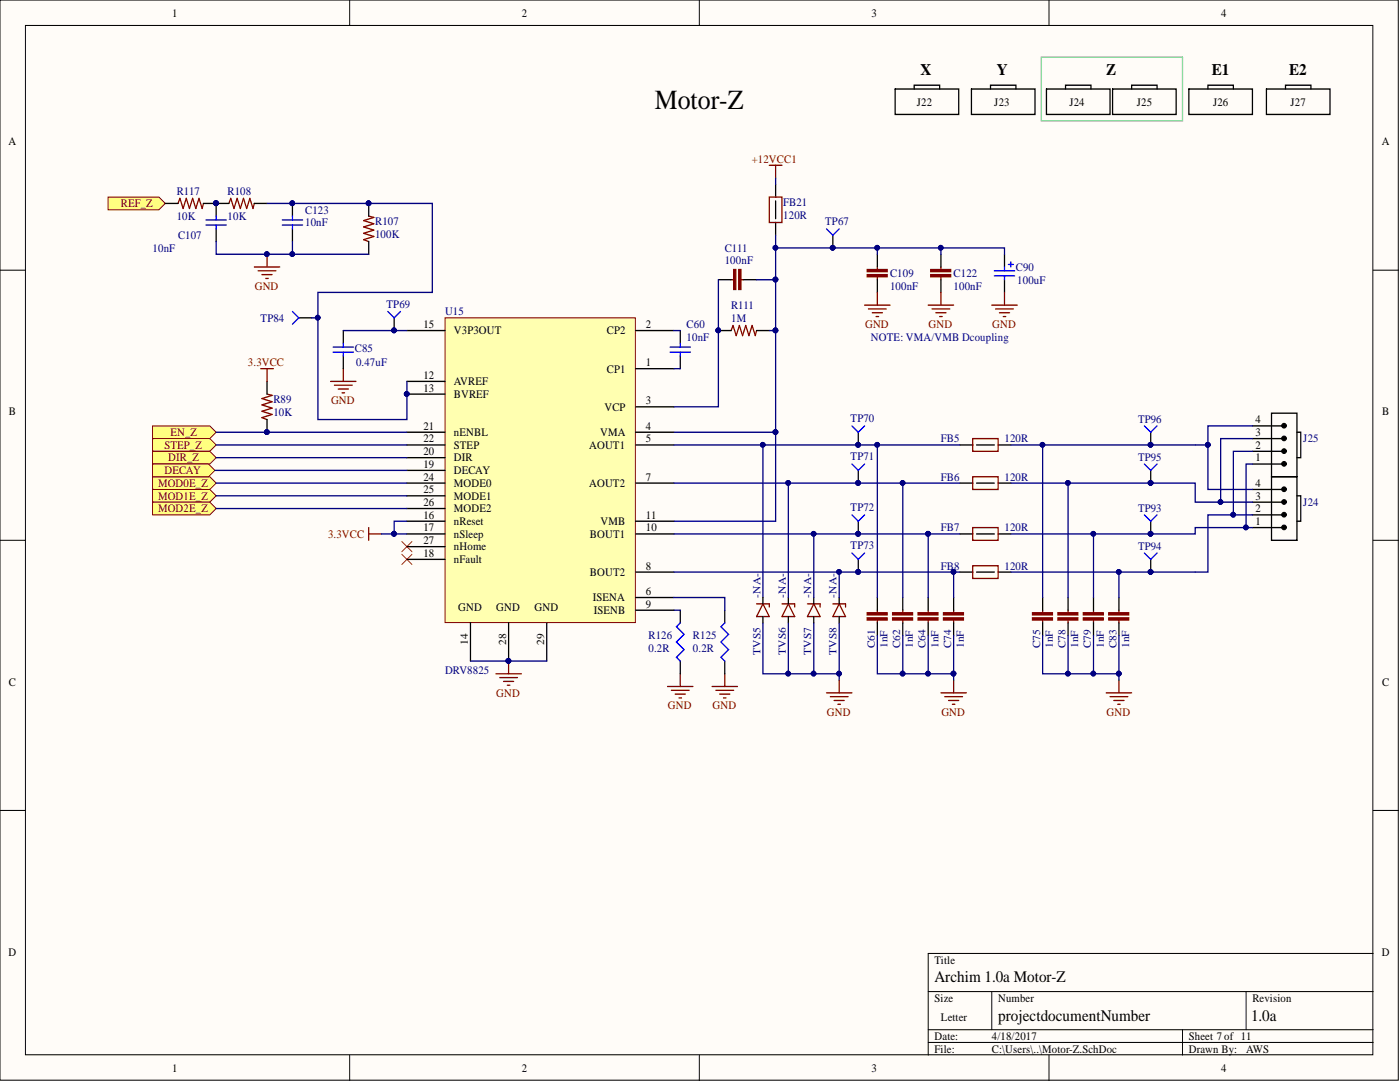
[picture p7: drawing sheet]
<svg xmlns="http://www.w3.org/2000/svg" width="279mm" height="216mm" viewBox="0 0 279 216" stroke-linecap="round" stroke-linejoin="round" font-family="sans-serif">
<defs><g id="words">
<text font-size="5.5" x="130.7" y="21.7">Motor-Z</text>
<g font-size="3.2">
<text x="183.7" y="15.1">X</text>
<text x="198.9" y="15.1">Y</text>
<text x="220.8" y="15.1">Z</text>
<text x="241.8" y="15.1">E1</text>
<text x="257.3" y="15.1">E2</text>
<text x="186.5" y="195.9">Archim 1.0a Motor-Z</text>
<text x="199.2" y="203.8">projectdocumentNumber</text>
<text x="249.7" y="203.8">1.0a</text>
</g>
<g font-size="2.3">
<text x="34.3" y="3.3">1</text>
<text x="104.1" y="3.3">2</text>
<text x="173.9" y="3.3">3</text>
<text x="243.7" y="3.3">4</text>
<text x="183" y="21.1">J22</text>
<text x="198.4" y="21.1">J23</text>
<text x="213.4" y="21.1">J24</text>
<text x="226.9" y="21.1">J25</text>
<text x="242.1" y="21.1">J26</text>
<text x="257.6" y="21.1">J27</text>
<text x="1.7" y="29">A</text>
<text x="275.7" y="29">A</text>
<text x="84.5" y="65.5">15</text>
<text x="128.9" y="65.5">2</text>
<text x="90.6" y="66.7">V3P3OUT</text>
<text x="121.1" y="66.7">CP2</text>
<text x="84.5" y="75.6">12</text>
<text x="90.6" y="76.9">AVREF</text>
<text x="121.1" y="74.3">CP1</text>
<text x="128.9" y="73.1">1</text>
<text x="1.8" y="82.9">B</text>
<text x="84.5" y="78.1">13</text>
<text x="90.6" y="79.4">BVREF</text>
<text x="120.6" y="81.9">VCP</text>
<text x="128.9" y="80.7">3</text>
<text x="275.8" y="82.9">B</text>
<text x="84.5" y="85.7">21</text>
<text x="84.5" y="88.3">22</text>
<text x="90.6" y="87">nENBL</text>
<text x="90.6" y="89.5">STEP</text>
<text x="117.6" y="89.5">AOUT1</text>
<text x="119.8" y="87">VMA</text>
<text x="128.9" y="85.7">4</text>
<text x="128.9" y="88.3">5</text>
<text x="250.5" y="89.5">2</text>
<text x="250.5" y="87">3</text>
<text x="250.5" y="84.5">4</text>
<text x="84.5" y="93.4">19</text>
<text x="84.5" y="90.8">20</text>
<text x="84.5" y="95.9">24</text>
<text x="90.6" y="94.6">DECAY</text>
<text x="90.6" y="92.1">DIR</text>
<text x="128.9" y="95.9">7</text>
<text x="250.5" y="92.1">1</text>
<text x="84.5" y="98.4">25</text>
<text x="84.5" y="101">26</text>
<text x="90.6" y="97.2">MODE0</text>
<text x="90.6" y="99.7">MODE1</text>
<text x="117.6" y="97.2">AOUT2</text>
<text x="250.5" y="99.7">3</text>
<text x="250.5" y="97.2">4</text>
<text x="84.5" y="103.5">16</text>
<text x="84.5" y="106">17</text>
<text x="90.6" y="104.8">nReset</text>
<text x="90.6" y="107.3">nSleep</text>
<text x="90.6" y="102.2">MODE2</text>
<text x="117.7" y="107.3">BOUT1</text>
<text x="119.9" y="104.8">VMB</text>
<text x="128.9" y="106">10</text>
<text x="128.9" y="103.5">11</text>
<text x="250.5" y="104.8">1</text>
<text x="250.5" y="102.2">2</text>
<text x="84.5" y="111.1">18</text>
<text x="84.5" y="108.6">27</text>
<text x="90.6" y="112.4">nFault</text>
<text x="90.6" y="109.8">nHome</text>
<text x="128.9" y="113.6">8</text>
<text x="117.7" y="114.9">BOUT2</text>
<text x="118.3" y="120">ISENA</text>
<text x="128.9" y="118.7">6</text>
<text x="91.4" y="122">GND</text>
<text x="99.1" y="122">GND</text>
<text x="106.7" y="122">GND</text>
<text x="118.5" y="122.5">ISENB</text>
<text x="128.9" y="121.3">9</text>
<text x="1.8" y="136.8">C</text>
<text x="275.8" y="136.8">C</text>
<text x="1.7" y="190.7">D</text>
<text x="275.7" y="190.7">D</text>
<text x="186.5" y="192.3">Title</text>
<text x="186.5" y="199.9">Size</text>
<text x="187.8" y="203.7">Letter</text>
<text x="199.2" y="199.9">Number</text>
<text x="250" y="199.9">Revision</text>
<text x="186.5" y="207.5">Date:</text>
<text x="197.9" y="207.5">4/18/2017</text>
<text x="237.3" y="207.5">Sheet 7 of 11</text>
<text x="34.3" y="213.8">1</text>
<text x="104.1" y="213.8">2</text>
<text x="173.9" y="213.8">3</text>
<text x="186.5" y="210">File:</text>
<text x="197.9" y="210">C:\Users\..\Motor-Z.SchDoc</text>
<text x="237.3" y="210">Drawn By:</text>
<text x="243.7" y="213.8">4</text>
<text x="248.7" y="210">AWS</text>
</g>
<g font-size="2.3" fill="#800000">
<text x="150.1" y="32.5">+12VCC1</text>
<text x="24.1" y="41.4">REF_Z</text>
<text x="50.8" y="57.8">GND</text>
<text x="172.6" y="65.5">GND</text>
<text x="185.3" y="65.5">GND</text>
<text x="198" y="65.5">GND</text>
<text x="49.5" y="73.1">3.3VCC</text>
<text x="66.1" y="80.7">GND</text>
<text x="32.8" y="89.5">STEP_Z</text>
<text x="34" y="87">EN_Z</text>
<text x="32.8" y="94.6">DECAY</text>
<text x="33.6" y="92.1">DIR_Z</text>
<text x="31.6" y="97.2">MOD0E_Z</text>
<text x="31.6" y="99.7">MOD1E_Z</text>
<text x="31.6" y="102.2">MOD2E_Z</text>
<text x="65.5" y="107.3">3.3VCC</text>
<text x="99.1" y="139">GND</text>
<text x="133.3" y="141.5">GND</text>
<text x="142.2" y="141.5">GND</text>
<text x="165" y="142.8">GND</text>
<text x="187.9" y="142.8">GND</text>
<text x="220.9" y="142.8">GND</text>
</g>
<g font-size="2.3" fill="#000080">
<text x="35.3" y="38.8">R117</text>
<text x="45.4" y="38.8">R108</text>
<text x="156.3" y="41.1">FB21</text>
<text x="35.3" y="43.9">10K</text>
<text x="35.5" y="47.7">C107</text>
<text x="45.4" y="43.9">10K</text>
<text x="60.9" y="45.2">10nF</text>
<text x="60.9" y="42.6">C123</text>
<text x="74.9" y="47.4">100K</text>
<text x="74.9" y="44.9">R107</text>
<text x="156.3" y="43.6">120R</text>
<text x="164.7" y="44.9">TP67</text>
<text x="30.5" y="50.2">10nF</text>
<text x="144.6" y="50.2">C111</text>
<text x="144.6" y="52.8">100nF</text>
<text x="177.6" y="55.3">C109</text>
<text x="177.6" y="57.8">100nF</text>
<text x="190.3" y="55.3">C122</text>
<text x="190.3" y="57.8">100nF</text>
<text x="202.8" y="54">C90</text>
<text x="203" y="56.6">100uF</text>
<text x="52" y="64.2">TP84</text>
<text x="77.1" y="61.4">TP69</text>
<text x="88.8" y="62.9">U15</text>
<text x="137" y="65.5">C60</text>
<text x="145.9" y="64.2">1M</text>
<text x="145.9" y="61.6">R111</text>
<text x="70.8" y="70.3">C85</text>
<text x="137" y="68">10nF</text>
<text x="173.8" y="68">NOTE: VMA/VMB Dcoupling</text>
<text x="71.1" y="73.1">0.47uF</text>
<text x="54.6" y="83">10K</text>
<text x="54.6" y="80.4">R89</text>
<text x="169.8" y="84.2">TP70</text>
<text x="187.8" y="88.3">FB5</text>
<text x="200.5" y="88.3">120R</text>
<text x="227.1" y="84.5">TP96</text>
<text x="260.1" y="88.3">J25</text>
<text x="169.8" y="91.8">TP71</text>
<text x="187.8" y="95.9">FB6</text>
<text x="200.5" y="95.9">120R</text>
<text x="227.1" y="92.1">TP95</text>
<text x="169.8" y="102">TP72</text>
<text x="260.1" y="101">J24</text>
<text x="187.8" y="106">FB7</text>
<text x="200.5" y="106">120R</text>
<text x="227.1" y="102.2">TP93</text>
<text x="169.8" y="109.6">TP73</text>
<text x="187.8" y="113.6">FB8</text>
<text x="200.5" y="113.6">120R</text>
<text x="227.1" y="109.8">TP94</text>
<text x="129.4" y="130.1">0.2R</text>
<text x="129.4" y="127.6">R126</text>
<text x="138.3" y="130.1">0.2R</text>
<text x="138.3" y="127.6">R125</text>
<text x="88.8" y="134.4">DRV8825</text>
</g>
<g font-size="2.1" fill="#000080">
<text x="151.7" y="119.2" transform="rotate(-90 151.7 119.2)">-NA-</text>
<text x="156.8" y="119.2" transform="rotate(-90 156.8 119.2)">-NA-</text>
<text x="161.9" y="119.2" transform="rotate(-90 161.9 119.2)">-NA-</text>
<text x="167" y="119.2" transform="rotate(-90 167 119.2)">-NA-</text>
<text x="151.7" y="130.6" transform="rotate(-90 151.7 130.6)">TVS5</text>
<text x="156.8" y="130.6" transform="rotate(-90 156.8 130.6)">TVS6</text>
<text x="161.9" y="130.6" transform="rotate(-90 161.9 130.6)">TVS7</text>
<text x="167" y="130.6" transform="rotate(-90 167 130.6)">TVS8</text>
<text x="174.6" y="129.4" transform="rotate(-90 174.6 129.4)">C61</text>
<text x="177.1" y="129.4" transform="rotate(-90 177.1 129.4)">1nF</text>
<text x="179.7" y="129.4" transform="rotate(-90 179.7 129.4)">C62</text>
<text x="182.2" y="129.4" transform="rotate(-90 182.2 129.4)">1nF</text>
<text x="184.7" y="129.4" transform="rotate(-90 184.7 129.4)">C64</text>
<text x="187.3" y="129.4" transform="rotate(-90 187.3 129.4)">1nF</text>
<text x="189.8" y="129.4" transform="rotate(-90 189.8 129.4)">C74</text>
<text x="192.3" y="129.4" transform="rotate(-90 192.3 129.4)">1nF</text>
<text x="207.6" y="129.4" transform="rotate(-90 207.6 129.4)">C75</text>
<text x="210.1" y="129.4" transform="rotate(-90 210.1 129.4)">1nF</text>
<text x="212.6" y="129.4" transform="rotate(-90 212.6 129.4)">C78</text>
<text x="215.2" y="129.4" transform="rotate(-90 215.2 129.4)">1nF</text>
<text x="217.7" y="129.4" transform="rotate(-90 217.7 129.4)">C79</text>
<text x="220.3" y="129.4" transform="rotate(-90 220.3 129.4)">1nF</text>
<text x="222.8" y="129.4" transform="rotate(-90 222.8 129.4)">C83</text>
<text x="225.3" y="129.4" transform="rotate(-90 225.3 129.4)">1nF</text>
</g>
<g font-size="2.1">
<text x="93.4" y="128.6" transform="rotate(-90 93.4 128.6)">14</text>
<text x="101" y="128.6" transform="rotate(-90 101 128.6)">28</text>
<text x="108.6" y="128.6" transform="rotate(-90 108.6 128.6)">29</text>
</g>
</g></defs>
<g fill="#fffcf8" stroke="#000" stroke-width=".2">
<path d="M0 0h279.1v215.5h-279.1z"/>
<path d="M5.1 5.1h268.9v205.4h-268.9z"/>
</g>
<g fill="none" stroke="#000" stroke-width=".2">
<path d="M69.8 0v5.1M139.6 0v5.1M209.3 0v5.1M0 53.9h5.1M274.1 53.9h5M0 107.8h5.1M274.1 107.8h5M0 161.7h5.1M274.1 161.7h5M185.2 197.9h88.9M197.9 197.9v7.6M248.7 197.9v7.6"/>
<path d="M274.1 190.2h-88.9v20.3M69.8 210.5v5.1M139.6 210.5v5.1M185.2 205.5h88.9M185.2 208h88.9M209.3 210.5v5.1M236 205.5v5"/>
</g>
<g fill="none" stroke="#800000" stroke-width=".26">
<path d="M66 76.1h5.1M66.7 76.9h3.6M67.5 77.6h2M68.3 78.4h.5M68.5 73.6v2.5M73.6 105.3v2.5M73.6 106.5h2.5M99 134.4h5M99.7 135.2h3.6M100.5 136h2M101.2 136.7h.6M101.5 131.9v2.5"/>
<path d="M133.2 137h5.1M134 137.7h3.5M134.7 138.5h2.1M135.5 139.3h.5M135.8 134.4v2.6M142.1 137h5.1M142.9 137.7h3.5M143.6 138.5h2.1M144.4 139.3h.5M144.6 134.4v2.6"/>
</g>
<circle cx="101.5" cy="131.9" r=".47" fill="#000080" stroke="#000080" stroke-width=".2"/>
<path d="M80.2 110.6l2 2M80.2 108.1l2 2M82.2 110.6l-2 2M82.2 108.1l-2 2" fill="none" stroke="#f00" stroke-width=".2"/>
<g fill="#ffff80" stroke="#800000" stroke-width=".2">
<path d="M21.6 39.3h10.1l1.3 1.3-1.3 1.3h-10.1z" fill-rule="evenodd"/>
<path d="M30.5 85h11.4l1.2 1.3-1.2 1.2h-11.4z" fill-rule="evenodd"/>
<path d="M30.5 87.5h11.4l1.2 1.3-1.2 1.3h-11.4z" fill-rule="evenodd"/>
<path d="M30.5 90.1h11.4l1.2 1.2-1.2 1.3h-11.4z" fill-rule="evenodd"/>
<path d="M30.5 95.1h11.4l1.2 1.3-1.2 1.3h-11.4z" fill-rule="evenodd"/>
<path d="M30.5 97.7h11.4l1.2 1.2-1.2 1.3h-11.4z" fill-rule="evenodd"/>
<path d="M30.5 100.2h11.4l1.2 1.3-1.2 1.2h-11.4z" fill-rule="evenodd"/>
</g>
<path d="M153.5 33h2.6M154.8 33v2.5M145.9 55.8h.5M147.9 55.8h.5M145.9 66l.4-1.1 .6 2.1 .7-2.1 .6 2.1 .6-2.1 .7 2.1 .6-2.1 .6 2.1 .3-1" fill="none" stroke="#800000" stroke-width=".26"/>
<g fill="none" stroke="#000" stroke-width=".26">
<path d="M143.4 55.8h2.5M148.4 55.8h2.6M59.6 63.4h2.6M68.5 66v2.5M68.5 71v2.6M143.4 66h2.5M151 66h2.5M229.7 86.3v2.5M229.7 93.9v2.5M229.7 104v2.5M229.7 111.6v2.6M135.8 121.8v2.5"/>
<path d="M135.8 131.9v2.5M144.6 121.8v2.5M144.6 131.9v2.5"/>
</g>
<path d="M58.4 62.2l1.2 1.2-1.2 1.3M66.5 69.3h4M66.5 70.3h4M68.5 68.5v.8M68.5 70.3v.7M228.4 85l1.3 1.3 1.2-1.3M228.4 92.6l1.3 1.3 1.2-1.3M228.4 102.7l1.3 1.3 1.2-1.3M228.4 110.3l1.3 1.3 1.2-1.3M135.8 124.3l-.8 .8 1.5 1.5-1.5 1.5 1.5 1.5-1.5 1.5 .8 .8M144.6 124.3l-.7 .8 1.5 1.5-1.5 1.5 1.5 1.5-1.5 1.5 .7 .8" fill="none" stroke="#00f" stroke-width=".26"/>
<g fill="#000080" stroke="#000080" stroke-width=".2">
<circle cx="143.3" cy="65.9" r=".47"/>
<circle cx="229.6" cy="88.7" r=".47"/>
<circle cx="229.6" cy="96.4" r=".47"/>
<circle cx="229.6" cy="106.5" r=".47"/>
<circle cx="229.6" cy="114.1" r=".47"/>
</g>
<g fill="#800000" stroke="#800000" stroke-width=".26">
<path d="M147.4 53.8h.5v4h-.5z"/>
<path d="M146.4 53.8h.4v4h-.4z"/>
</g>
<path d="M88.8 63.4h38v60.8h-38z" fill="#ffffb0" stroke="#800000" stroke-width=".2"/>
<g fill="none" stroke="#000" stroke-width=".26">
<path d="M33 40.6h2.5M40.6 40.6h5.1M43.1 40.6v2.5M43.1 45.7v2.5M50.8 40.6h2.5M58.4 40.6v2.5M58.4 45.7v2.5M73.6 40.6v2.5M73.6 48.2v2.5M175.1 50.7v2.6M175.1 55.8v2.5M187.8 50.7v2.6"/>
<path d="M187.8 55.8v2.5M200.5 50.7v2.6M200.5 55.8v2.5M53.3 76.1v2.5M81.2 66h7.6M81.2 76.1h7.6M81.2 78.6h7.6M126.9 73.6h7.6M126.9 66h7.6M53.3 83.7v2.6M81.2 86.3h7.6M81.2 88.8h7.6"/>
<path d="M81.2 96.4h7.6M81.2 93.9h7.6M81.2 91.3h7.6M81.2 98.9h7.6M126.9 81.2h7.6M126.9 86.3h7.6M126.9 88.8h7.6M126.9 96.4h7.6M81.2 106.5h7.6M81.2 104h7.6M81.2 111.6h7.6M81.2 101.5h7.6"/>
<path d="M81.2 109.1h7.6M126.9 119.2h7.6M126.9 114.2h7.6M126.9 106.5h7.6M126.9 104h7.6M93.9 124.3v7.6M101.5 124.3v7.6M109.1 124.3v7.6M126.9 121.8h7.6"/>
</g>
<g fill="#000080" stroke="#000080" stroke-width=".2">
<circle cx="81.2" cy="78.6" r=".47"/>
<circle cx="101.5" cy="131.9" r=".47"/>
<circle cx="53.3" cy="50.7" r=".47"/>
<circle cx="43.1" cy="40.6" r=".47"/>
<circle cx="58.3" cy="40.6" r=".47"/>
<circle cx="73.6" cy="40.6" r=".47"/>
<circle cx="53.3" cy="86.2" r=".47"/>
</g>
<g fill="none" stroke="#800000" stroke-width=".26">
<path d="M35.5 40.6l.4-1 .6 2 .7-2 .6 2 .6-2 .7 2 .6-2 .6 2 .3-1M45.7 40.6l.4-1 .6 2 .6-2 .7 2 .6-2 .6 2 .7-2 .6 2 .3-1M50.8 53.3h5M51.5 54h3.6M52.3 54.8h2M53 55.6h.5M53.3 50.7v2.6M73.6 43.1l1 .3-2 .6 2 .7-2 .6 2 .6-2 .7 2 .6-2 .6 1 .4M175.1 53.3v.5M175.1 55.3v.5M175.1 58.3v2.6M187.8 53.3v.5"/>
<path d="M187.8 55.3v.5M187.8 58.3v2.6M200.5 58.3v2.6M52 73.6h2.6M53.3 73.6v2.5M53.3 78.6l1 .3-2 .6 2 .7-2 .6 2 .6-2 .7 2 .6-2 .6 1 .4M172.6 60.9h5M173.3 61.6h3.6M174.1 62.4h2M174.8 63.2h.5M185.2 60.9h5.1M186 61.6h3.6"/>
<path d="M186.8 62.4h2M187.5 63.2h.5M197.9 60.9h5.1M198.7 61.6h3.5M199.5 62.4h2M200.2 63.2h.5"/>
</g>
<g fill="#800000" stroke="#800000" stroke-width=".26">
<path d="M173.1 54.8h3.9v.4h-3.9z"/>
<path d="M173.1 53.8h3.9v.4h-3.9z"/>
<path d="M185.8 54.8h3.9v.4h-3.9z"/>
<path d="M185.8 53.8h3.9v.4h-3.9z"/>
</g>
<g fill="none" stroke="#00f" stroke-width=".26">
<path d="M41.1 43.9h4.1M41.1 44.9h4.1M43.1 43.1v.8M43.1 44.9v.8M56.3 43.9h4.1M56.3 44.9h4.1M58.4 43.1v.8M58.4 44.9v.8M198.4 54h4.1M198.4 55.1h4.1M200.5 53.3v.7M200.5 55.1v.7"/>
<path d="M201.2 52.8h1M201.7 52.3v1"/>
</g>
<path d="M30.5 92.6h11.1l1.3 1.3-1.3 1.2h-11.1z" fill-rule="evenodd" fill="#ffff80" stroke="#800000" stroke-width=".2"/>
<g fill="none" stroke="#000080" stroke-width=".26">
<path d="M154.8 35.5v1.3M43.1 48.2v2.5h30.5M53.3 40.6h33v17.7h-22.9v25.4h17.8v-7.6M58.4 48.2v2.5M143.4 55.8v25.4h-8.9M151 55.8h3.8M154.8 46.9v8.9M154.8 49.5h45.7v1.2M154.8 55.8v30.5M175.1 49.5v1.2M187.8 49.5v1.2M62.2 63.4h1.2"/>
<path d="M68.5 66h12.7M134.5 73.6h1.3M134.5 66h1.3M153.5 66h1.3M42.9 93.9h38.3M43.1 86.3h38.1M43.1 98.9h38.1M43.1 96.4h38.1M43.1 91.3h38.1M43.1 88.8h38.1M134.5 96.4h57.1M134.5 88.8h57.1"/>
<path d="M134.5 86.3h20.3M152.3 88.8v30.4M154.8 86.3v17.7h-20.3M157.3 96.4v22.8M175.1 88.8v30.4M180.2 96.4v22.8M201.7 88.8h39.4M201.7 96.4h36.8v3.8h11.5M208.1 88.8v30.4M213.2 96.4v22.8M241.1 88.8v8.9h8.9M250 85h-8.9v3.8"/>
<path d="M250 87.5h-6.4v12.7M250 90.1h-3.9v12.6M250 92.6h-1.3v12.7M43.1 101.5h38.1M76.1 106.5h5.1M81.2 104h-2.5v2.5M134.5 119.2h10.1v2.6M134.5 114.2h57.1M134.5 106.5h50.7M162.4 106.5v12.7M167.5 114.2v5M185.2 106.5h6.4"/>
<path d="M185.2 106.5v12.7M190.3 114.2v5M218.2 106.5v12.7M223.3 114.2v5M250 102.7h-8.9v11.5h-39.4M250 105.3h-11.5v1.2h-36.8M93.9 131.9h15.2M134.5 121.8h1.3M152.3 124.3v10.1h15.2M157.3 124.3v10.1M162.4 124.3v10.1M167.5 124.3v11.4"/>
<path d="M175.1 126.8v7.6h15.2M180.2 126.8v7.6M185.2 126.8v7.6M190.3 126.8v8.9M208.1 126.8v7.6h15.2M213.2 126.8v7.6M218.2 126.8v7.6M223.3 126.8v8.9"/>
</g>
<g fill="#000080" stroke="#000080" stroke-width=".2">
<circle cx="78.6" cy="65.9" r=".47"/>
<circle cx="152.2" cy="88.7" r=".47"/>
<circle cx="101.5" cy="131.9" r=".47"/>
<circle cx="58.3" cy="50.7" r=".47"/>
<circle cx="53.3" cy="50.7" r=".47"/>
<circle cx="53.3" cy="86.2" r=".47"/>
<circle cx="157.3" cy="96.4" r=".47"/>
<circle cx="157.3" cy="134.4" r=".47"/>
<circle cx="162.4" cy="106.5" r=".47"/>
<circle cx="162.4" cy="134.4" r=".47"/>
<circle cx="167.4" cy="114.1" r=".47"/>
<circle cx="167.4" cy="134.4" r=".47"/>
<circle cx="143.3" cy="65.9" r=".47"/>
<circle cx="154.8" cy="65.9" r=".47"/>
<circle cx="154.8" cy="55.8" r=".47"/>
<circle cx="81.2" cy="78.6" r=".47"/>
<circle cx="63.4" cy="63.4" r=".47"/>
<circle cx="73.6" cy="40.6" r=".47"/>
<circle cx="58.3" cy="40.6" r=".47"/>
<circle cx="78.6" cy="106.5" r=".47"/>
<circle cx="154.8" cy="86.2" r=".47"/>
<circle cx="171.2" cy="114.1" r=".47"/>
<circle cx="190.3" cy="114.1" r=".47"/>
<circle cx="171.2" cy="96.4" r=".47"/>
<circle cx="180.1" cy="96.4" r=".47"/>
<circle cx="175.1" cy="88.7" r=".47"/>
<circle cx="171.2" cy="88.7" r=".47"/>
<circle cx="208" cy="88.7" r=".47"/>
<circle cx="229.6" cy="88.7" r=".47"/>
<circle cx="229.6" cy="114.1" r=".47"/>
<circle cx="223.3" cy="114.1" r=".47"/>
<circle cx="171.2" cy="106.5" r=".47"/>
<circle cx="185.2" cy="106.5" r=".47"/>
<circle cx="180.1" cy="134.4" r=".47"/>
<circle cx="185.2" cy="134.4" r=".47"/>
<circle cx="190.3" cy="134.4" r=".47"/>
<circle cx="213.1" cy="96.4" r=".47"/>
<circle cx="218.2" cy="106.5" r=".47"/>
<circle cx="213.1" cy="134.4" r=".47"/>
<circle cx="218.2" cy="134.4" r=".47"/>
<circle cx="223.3" cy="134.4" r=".47"/>
<circle cx="229.6" cy="106.5" r=".47"/>
<circle cx="248.6" cy="105.2" r=".47"/>
<circle cx="229.6" cy="96.4" r=".47"/>
<circle cx="243.6" cy="100.2" r=".47"/>
<circle cx="246.1" cy="102.7" r=".47"/>
<circle cx="241" cy="88.7" r=".47"/>
<circle cx="154.8" cy="49.4" r=".47"/>
<circle cx="187.7" cy="49.4" r=".47"/>
<circle cx="175.1" cy="49.4" r=".47"/>
<circle cx="166.2" cy="49.4" r=".47"/>
</g>
<g fill="none" stroke="#800000" stroke-width=".26">
<path d="M153.5 39.3h2.6v5.1h-2.6zM194.1 87.5h5.1v2.6h-5.1zM194.1 95.1h5.1v2.6h-5.1zM194.1 105.3h5.1v2.5h-5.1zM194.1 112.9h5.1v2.5h-5.1zM151 120.5h2.5v.6M152.3 120.5l1.2 2.5h-2.5zM156.1 120.5h2.5v.6M157.3 120.5l1.3 2.5h-2.5zM161.1 120.5h2.6v.6M162.4 120.5l1.3 2.5h-2.6zM164.9 138.3h5.1"/>
<path d="M165.7 139h3.6M166.2 120.5h2.5v.6M166.5 139.8h2M167.5 120.5l1.2 2.5h-2.5zM167.5 135.7v2.6M175.1 121.8v.5M175.1 123.8v.5M180.2 121.8v.5M180.2 123.8v.5M185.2 121.8v.5M185.2 123.8v.5M187.8 138.3h5.1"/>
<path d="M188.5 139h3.6M189.3 139.8h2M190.3 121.8v.5M190.3 123.8v.5M190.3 135.7v2.6M208.1 121.8v.5M208.1 123.8v.5M213.2 121.8v.5M213.2 123.8v.5M218.2 121.8v.5M218.2 123.8v.5M220.8 138.3h5"/>
<path d="M221.5 139h3.6M222.3 139.8h2M223.3 121.8v.5M223.3 123.8v.5M223.3 135.7v2.6M167.2 140.5h.5M190.1 140.5h.5M223.1 140.5h.5"/>
</g>
<g fill="none" stroke="#000" stroke-width=".26">
<path d="M178.6 17.8h12.7v5h-12.7zM182.5 17.8v-.8h5v.8M193.9 17.8h12.7v5h-12.7zM197.7 17.8v-.8h5.1v.8M208.8 17.8h12.7v5h-12.7zM212.6 17.8v-.8h5.1v.8M222 17.8h12.7v5h-12.7zM225.8 17.8v-.8h5.1v.8M237.3 17.8h12.7v5h-12.7zM241.1 17.8v-.8h5v.8M252.7 17.8h12.7v5h-12.7zM256.5 17.8v-.8h5.1v.8"/>
<path d="M154.8 36.8v2.5M154.8 40.1v3.5M154.8 44.4v2.5M166.2 46.9v2.6M78.7 63.4v2.6M135.8 66v2.5M135.8 71v2.6M171.3 86.3v2.5M171.3 93.9v2.5M191.6 88.8h2.5M191.6 96.4h2.5M194.9 88.8h3.5"/>
<path d="M194.9 96.4h3.5M199.2 88.8h2.5M199.2 96.4h2.5M250 97.7h6.3M250 92.6h6.3M250 90.1h6.3M250 87.5h6.3M250 85h6.3M253.8 95.1h5v12.7h-5zM253.8 82.4h5v12.7h-5zM258.8 98.9h.8v5.1h-.8M258.8 86.3h.8v5h-.8"/>
<path d="M152.3 119.2v1.3M157.3 119.2v1.3M162.4 119.2v1.3M167.5 119.2v1.3M171.3 104v2.5M171.3 111.6v2.6M175.1 119.2v2.6M180.2 119.2v2.6M185.2 119.2v2.6M190.3 119.2v2.6M191.6 106.5h2.5M191.6 114.2h2.5"/>
<path d="M194.9 106.5h3.5M194.9 114.2h3.5M199.2 106.5h2.5M199.2 114.2h2.5M208.1 119.2v2.6M213.2 119.2v2.6M218.2 119.2v2.6M223.3 119.2v2.6M250 105.3h6.3M250 102.7h6.3M250 100.2h6.3M152.3 123v1.3"/>
<path d="M157.3 123v1.3M162.4 123v1.3M167.5 123v1.3M175.1 124.3v2.5M180.2 124.3v2.5M185.2 124.3v2.5M190.3 124.3v2.5M208.1 124.3v2.5M213.2 124.3v2.5M218.2 124.3v2.5M223.3 124.3v2.5"/>
</g>
<g fill="#800000" stroke="#800000" stroke-width=".26">
<path d="M173.1 123.3h3.9v.4h-3.9z"/>
<path d="M173.1 122.3h3.9v.4h-3.9z"/>
<path d="M178.1 123.3h4v.4h-4z"/>
<path d="M178.1 122.3h4v.4h-4z"/>
<path d="M183.2 123.3h4v.4h-4z"/>
<path d="M183.2 122.3h4v.4h-4z"/>
<path d="M188.3 123.3h4v.4h-4z"/>
<path d="M188.3 122.3h4v.4h-4z"/>
<path d="M206.1 123.3h3.9v.4h-3.9z"/>
<path d="M206.1 122.3h3.9v.4h-3.9z"/>
<path d="M211.1 123.3h4v.4h-4z"/>
<path d="M211.1 122.3h4v.4h-4z"/>
<path d="M216.2 123.3h4v.4h-4z"/>
<path d="M216.2 122.3h4v.4h-4z"/>
<path d="M221.3 123.3h4v.4h-4z"/>
<path d="M221.3 122.3h4v.4h-4z"/>
</g>
<path d="M164.9 45.7l1.3 1.2 1.3-1.2M77.4 62.2l1.3 1.2 1.2-1.2M133.7 69.3h4.1M133.7 70.3h4.1M135.8 68.5v.8M135.8 70.3v.7M170 85l1.3 1.3 1.3-1.3M170 92.6l1.3 1.3 1.3-1.3M170 102.7l1.3 1.3 1.3-1.3M170 110.3l1.3 1.3 1.3-1.3" fill="none" stroke="#00f" stroke-width=".26"/>
<g fill="#000" stroke="#000" stroke-width=".2">
<circle cx="256.3" cy="84.9" r=".47"/>
<circle cx="256.3" cy="90" r=".47"/>
<circle cx="256.3" cy="92.6" r=".47"/>
<circle cx="256.3" cy="87.5" r=".47"/>
<circle cx="256.3" cy="97.6" r=".47"/>
<circle cx="256.3" cy="105.2" r=".47"/>
<circle cx="256.3" cy="102.7" r=".47"/>
<circle cx="256.3" cy="100.2" r=".47"/>
</g>
<path d="M207.8 11.4h28.2v12.7h-28.2z" fill="none" stroke="#5cd481" stroke-width=".26"/>
<use href="#words"/>
</svg>
